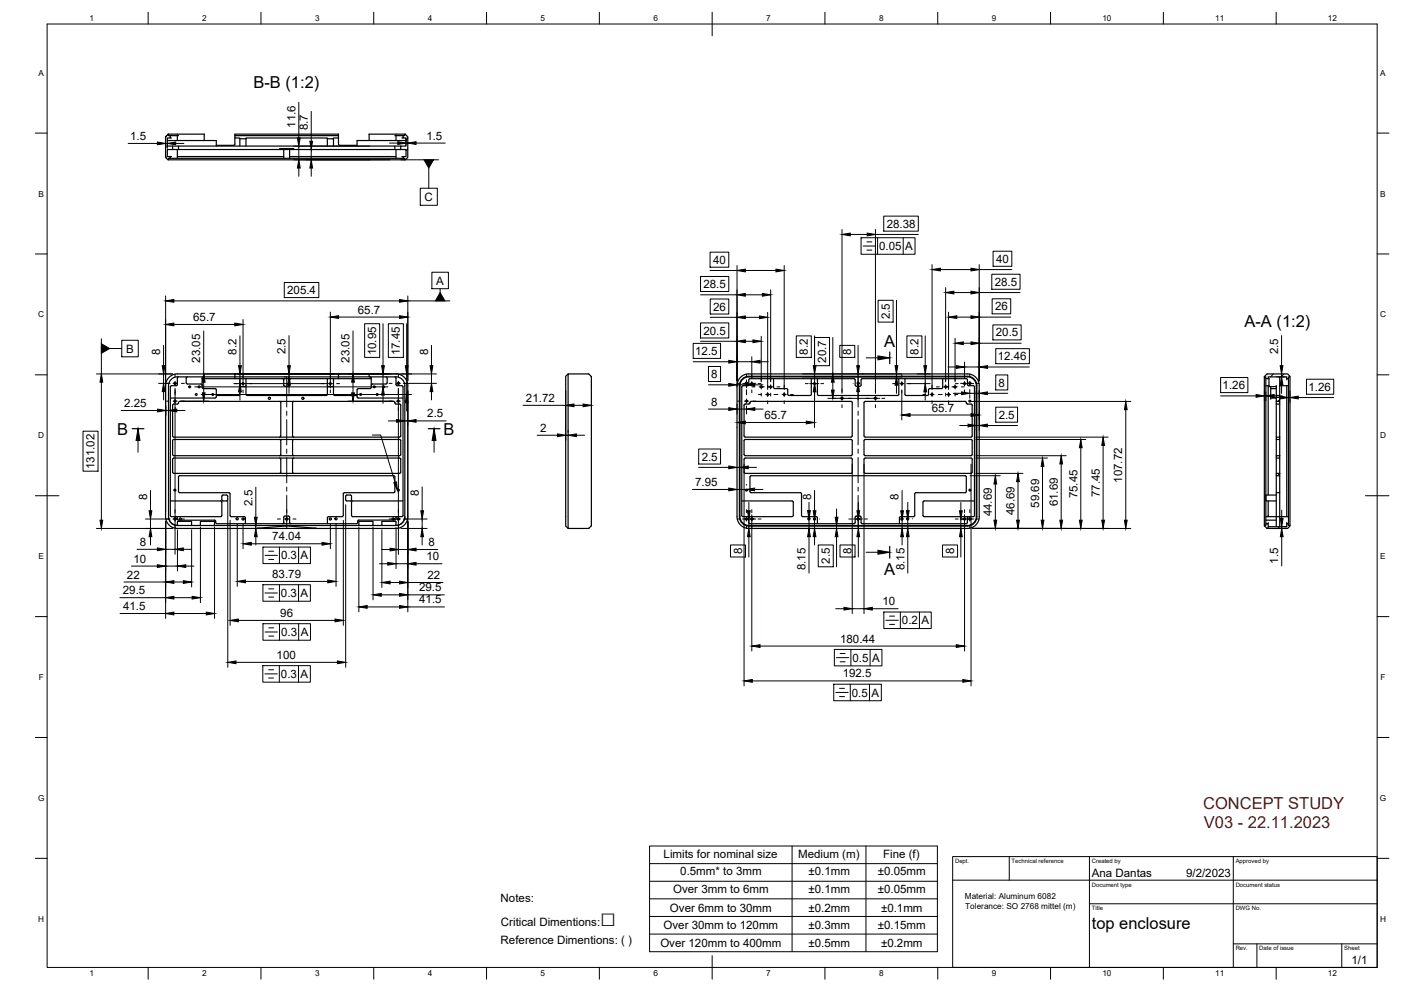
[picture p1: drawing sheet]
<svg xmlns="http://www.w3.org/2000/svg" width="594mm" height="420mm" viewBox="0 0 594 420" stroke-linecap="round" stroke-linejoin="round" font-family="sans-serif">
<defs><g id="words">
<text font-size="11.2" x="254.6" y="392.7">□</text>
<g font-size="7">
<text x="107.5" y="37.2">B-B (1:2)</text>
<text x="527.7" y="138.8">A-A (1:2)</text>
<text x="374.9" y="147.2">A</text>
<text x="49.7" y="184.3">B</text>
<text x="188" y="184.3">B</text>
<text x="374.9" y="243.6">A</text>
<text x="463" y="393.7">top enclosure</text>
</g>
<g font-size="7" fill="#a00">
<text x="510.2" y="342.8">CONCEPT STUDY</text>
<text x="510.5" y="351.2">V03 - 22.11.2023</text>
</g>
<g font-size="4.9">
<text x="55.2" y="59.4">1.5</text>
<text x="125.2" y="54.1" transform="rotate(-90 125.2 54.1)">11.6</text>
<text x="130.5" y="55.2" transform="rotate(-90 130.5 55.2)">8.7</text>
<text x="180.8" y="59.2">1.5</text>
<text x="180" y="85.2">C</text>
<text x="376" y="96.5">28.38</text>
<text x="372.8" y="106">0.05</text>
<text x="383.9" y="106">A</text>
<text x="302.4" y="111.8">40</text>
<text x="422.4" y="111.4">40</text>
<text x="121.8" y="124.7">205.4</text>
<text x="185" y="120.7">A</text>
<text x="298.3" y="122.1">28.5</text>
<text x="421.8" y="121.2">28.5</text>
<text x="302.4" y="131.7">26</text>
<text x="422" y="131.6">26</text>
<text x="81.9" y="136.1">65.7</text>
<text x="151.8" y="133">65.7</text>
<text x="377.3" y="135.3" transform="rotate(-90 377.3 135.3)">2.5</text>
<text x="298.3" y="141.8">20.5</text>
<text x="422.3" y="142.7">20.5</text>
<text x="53.4" y="149.5">B</text>
<text x="67.9" y="150.3" transform="rotate(-90 67.9 150.3)">8</text>
<text x="84.9" y="153.8" transform="rotate(-90 84.9 153.8)">23.05</text>
<text x="100.3" y="150.3" transform="rotate(-90 100.3 150.3)">8.2</text>
<text x="121.1" y="150.3" transform="rotate(-90 121.1 150.3)">2.5</text>
<text x="148.2" y="153.8" transform="rotate(-90 148.2 153.8)">23.05</text>
<text x="159.5" y="150.7" transform="rotate(-90 159.5 150.7)">10.95</text>
<text x="169.6" y="150.7" transform="rotate(-90 169.6 150.7)">17.45</text>
<text x="181.5" y="150.3" transform="rotate(-90 181.5 150.3)">8</text>
<text x="294.8" y="150.5">12.5</text>
<text x="342.6" y="150.3" transform="rotate(-90 342.6 150.3)">8.2</text>
<text x="350.3" y="153.8" transform="rotate(-90 350.3 153.8)">20.7</text>
<text x="361" y="150.3" transform="rotate(-90 361 150.3)">8</text>
<text x="389.5" y="150.3" transform="rotate(-90 389.5 150.3)">8.2</text>
<text x="423.1" y="152.7">12.46</text>
<text x="542" y="150.3" transform="rotate(-90 542 150.3)">2.5</text>
<text x="301.6" y="160.3">8</text>
<text x="423.4" y="163.9">8</text>
<text x="518.5" y="165">1.26</text>
<text x="554.9" y="165.7">1.26</text>
<text x="52.6" y="172.6">2.25</text>
<text x="223" y="170.5">21.72</text>
<text x="301.6" y="172">8</text>
<text x="181.2" y="177">2.5</text>
<text x="324.2" y="177.7">65.7</text>
<text x="395.1" y="174.5">65.7</text>
<text x="423.5" y="177.5">2.5</text>
<text x="229" y="183.1">2</text>
<text x="297.5" y="195.3">2.5</text>
<text x="40.1" y="198.9" transform="rotate(-90 40.1 198.9)">131.02</text>
<text x="294.8" y="206.1">7.95</text>
<text x="475.9" y="204.7" transform="rotate(-90 475.9 204.7)">107.72</text>
<text x="62.4" y="211.8" transform="rotate(-90 62.4 211.8)">8</text>
<text x="107" y="214.5" transform="rotate(-90 107 214.5)">2.5</text>
<text x="177.5" y="210.3" transform="rotate(-90 177.5 210.3)">8</text>
<text x="343.9" y="211.8" transform="rotate(-90 343.9 211.8)">8</text>
<text x="381.1" y="211.8" transform="rotate(-90 381.1 211.8)">8</text>
<text x="440.6" y="215.2" transform="rotate(-90 440.6 215.2)">59.69</text>
<text x="448.5" y="214.7" transform="rotate(-90 448.5 214.7)">61.69</text>
<text x="456.8" y="211.3" transform="rotate(-90 456.8 211.3)">75.45</text>
<text x="466.3" y="210.8" transform="rotate(-90 466.3 210.8)">77.45</text>
<text x="420.6" y="218.9" transform="rotate(-90 420.6 218.9)">44.69</text>
<text x="430.2" y="218.4" transform="rotate(-90 430.2 218.4)">46.69</text>
<text x="59.3" y="231.4">8</text>
<text x="115.5" y="229.1">74.04</text>
<text x="181.7" y="231.5">8</text>
<text x="56.6" y="238.5">10</text>
<text x="119.2" y="237.2">0.3</text>
<text x="127.5" y="237.2">A</text>
<text x="180.8" y="237.6">10</text>
<text x="314.7" y="234.9" transform="rotate(-90 314.7 234.9)">8</text>
<text x="351.9" y="239.1" transform="rotate(-90 351.9 239.1)">2.5</text>
<text x="361.1" y="234.9" transform="rotate(-90 361.1 234.9)">8</text>
<text x="404.6" y="234.9" transform="rotate(-90 404.6 234.9)">8</text>
<text x="542" y="239.1" transform="rotate(-90 542 239.1)">1.5</text>
<text x="53.8" y="245.4">22</text>
<text x="115.4" y="245">83.79</text>
<text x="181.3" y="245.6">22</text>
<text x="341.6" y="241.8" transform="rotate(-90 341.6 241.8)">8.15</text>
<text x="383.5" y="241.8" transform="rotate(-90 383.5 241.8)">8.15</text>
<text x="52.1" y="251.9">29.5</text>
<text x="177.7" y="250.7">29.5</text>
<text x="119.1" y="253.1">0.3</text>
<text x="127.5" y="253.2">A</text>
<text x="177.8" y="255.9">41.5</text>
<text x="374.2" y="256.6">10</text>
<text x="52.2" y="258.7">41.5</text>
<text x="118.9" y="261.6">96</text>
<text x="119.2" y="269.7">0.3</text>
<text x="127.5" y="269.7">A</text>
<text x="382.5" y="264.7">0.2</text>
<text x="390.7" y="264.7">A</text>
<text x="356.3" y="272.5">180.44</text>
<text x="117.3" y="279.4">100</text>
<text x="361.5" y="280.5">0.5</text>
<text x="369.8" y="280.6">A</text>
<text x="119.1" y="287.4">0.3</text>
<text x="127.4" y="287.5">A</text>
<text x="357.3" y="287.2">192.5</text>
<text x="361.2" y="295.3">0.5</text>
<text x="369.6" y="295.3">A</text>
<text x="281.4" y="363.6">Limits for nominal size</text>
<text x="338.4" y="363.6">Medium (m)</text>
<text x="374.5" y="363.6">Fine (f)</text>
<text x="288.5" y="371.1">0.5mm* to 3mm</text>
<text x="342.8" y="371.1">±0.1mm</text>
<text x="372.2" y="371.1">±0.05mm</text>
<text x="463" y="371.7">Ana Dantas</text>
<text x="502.9" y="371.7">9/2/2023</text>
<text x="212.3" y="382.4">Notes:</text>
<text x="285.5" y="378.6">Over 3mm to 6mm</text>
<text x="342.8" y="378.5">±0.1mm</text>
<text x="372.2" y="378.5">±0.05mm</text>
<text x="284.1" y="386.6">Over 6mm to 30mm</text>
<text x="342.8" y="386.5">±0.2mm</text>
<text x="373.6" y="386.5">±0.1mm</text>
<text x="212.4" y="392.7">Critical Dimentions:</text>
<text x="281.4" y="394">Over 30mm to 120mm</text>
<text x="342.8" y="394">±0.3mm</text>
<text x="372.2" y="394">±0.15mm</text>
<text x="212.3" y="400.1">Reference Dimentions: ( )</text>
<text x="280" y="401.5">Over 120mm to 400mm</text>
<text x="342.8" y="401.5">±0.5mm</text>
<text x="373.6" y="401.5">±0.2mm</text>
<text x="573.1" y="408.8">1/1</text>
</g>
<g font-size="3.5">
<text x="37.9" y="8.9">1</text>
<text x="85.8" y="8.9">2</text>
<text x="133.6" y="8.9">3</text>
<text x="181.4" y="8.9">4</text>
<text x="229.3" y="8.9">5</text>
<text x="277.1" y="8.9">6</text>
<text x="324.9" y="8.9">7</text>
<text x="372.7" y="8.9">8</text>
<text x="420.6" y="8.9">9</text>
<text x="467.4" y="8.9">10</text>
<text x="515.3" y="8.9">11</text>
<text x="563.1" y="8.9">12</text>
<text x="16.3" y="32">A</text>
<text x="585.3" y="32">A</text>
<text x="16.3" y="83.3">B</text>
<text x="585.3" y="83.3">B</text>
<text x="16.2" y="134.6">C</text>
<text x="585.2" y="134.6">C</text>
<text x="16.2" y="185.8">D</text>
<text x="585.2" y="185.8">D</text>
<text x="16.3" y="237">E</text>
<text x="585.3" y="237">E</text>
<text x="16.4" y="288.3">F</text>
<text x="585.4" y="288.3">F</text>
<text x="16.1" y="339.6">G</text>
<text x="585.1" y="339.6">G</text>
<text x="409.1" y="381">Material: Aluminum 6082</text>
<text x="409.3" y="385.3">Tolerance: SO 2768 mittel (m)</text>
<text x="16.2" y="390.8">H</text>
<text x="585.2" y="390.8">H</text>
<text x="37.9" y="413.9">1</text>
<text x="85.8" y="413.9">2</text>
<text x="133.6" y="413.9">3</text>
<text x="181.4" y="413.9">4</text>
<text x="229.3" y="413.9">5</text>
<text x="277.1" y="413.9">6</text>
<text x="324.9" y="413.9">7</text>
<text x="372.7" y="413.9">8</text>
<text x="420.6" y="413.9">9</text>
<text x="467.4" y="413.9">10</text>
<text x="515.3" y="413.9">11</text>
<text x="563.1" y="413.9">12</text>
</g>
<g font-size="2.5">
<text x="405" y="366">Dept.</text>
<text x="429" y="366">Technical reference</text>
<text x="463" y="366">Created by</text>
<text x="524" y="366">Approved by</text>
<text x="463" y="376">Document type</text>
<text x="524" y="376">Document status</text>
<text x="463" y="386">Title</text>
<text x="524" y="386">DWG No.</text>
<text x="524" y="403">Rev.</text>
<text x="534" y="403">Date of issue</text>
<text x="570" y="403">Sheet</text>
</g>
</g></defs>
<!-- layer: Visible -->
<g fill="none" stroke="#000" stroke-width=".51">
<path d="M71 59.6h20.7v2.3M71.3 56.9l-.9 .9M71.5 57v.5h.7v1h-1.2v3.4h2.2v1.5h-2.2v3h1.2v.7h-.7v.7l-1.3-1.1 .2-8.9M71.5 57l15.1-.1v2.7M72.2 57.5h3.5M72.2 58.5h.5M75.2 57.5v2.1M99.6 57.5v-.6h43.9v.6M99.6 58.5l-.3 3-7.6 .1M101.7 58.8v-.3h-2.1v-1h43.9v1h-2.1v.3M101.7 58.8h2.6M101.7 58.8v3.1"/>
<path d="M104.3 58.8v-.3h34.5v.3M104.3 58.8v3.1M138.8 58.8h2.6v3.1M138.8 58.8v3.1M143.5 58.5l.3 3 7.6 .1M167.4 57.5h3.5M167.9 57.5v2.1M170.4 58.5h.5M171.7 57v.5h-.8v1h1.3v3.4h-2.3v1.5h2.3v3h-1.3v.7h.8v.7l1.2-1.1-.1-8.9M172.2 59.6h-20.8v2.3M172.8 57.8l-1-.9h-15.3v2.7M71.5 67.8h100.2"/>
<path d="M72.2 66.4h.5M72.2 67.1h98.7M73.2 63.4h45.9M73.2 61.9h96.7M75.2 66.4h45.1M75.2 63.4v3.7M75.7 61.9v1.5M118.6 63h.5M119.1 63h5v.4h-5zM120.3 63.4v3.7M122.8 66.4h45.1M122.8 63.4v3.7"/>
<path d="M124.1 63.4h45.8M124.1 63h.5M167.4 61.9v1.5M167.9 63.4v3.7M170.4 66.4h.5M75.2 159.8h68.3v.7M75.2 158.5h11.4v1.3M75.2 159.8a3.8 3.8 0 0 0-3.7 3.7v55.5a3.8 3.8 0 0 0 3.7 3.8M75.2 158.5a5 5 0 0 0-5 5v55.5a5 5 0 0 0 5 5M75.7 159.8l-.5 .5M79.5 159.8l-.5 .5 .2 2.4 6 .1 .5 .5M86.2 159.8l-.5 .5"/>
<path d="M86.6 158.5h13M99.6 158.5v2h43.9M99.6 158.5h43.9M143.5 158.5v1.3h24.4a3.7 3.7 0 0 1 3.8 3.7M143.5 158.5h13v1.3M156.5 158.5h11.4M156.9 159.8l.5 .5-.1 4.2-.4 .2-5.2 .1-.3 .5v3l.3 .4 19.2 .1M163.7 159.8l.5 .5-.3 2.4-6 .1-.5 .5M167.4 159.8l.5 .5 .1 3 2.4 .2 .5 .5v54.5M167.9 158.5a5 5 0 0 1 5 5v55.5a5 5 0 0 1-5 5h-92.7M240.9 158.5l-1 1v63.6l1 .9M250.7 159.6l-1.3-1.1h-8.5v65.5h8.6l1.2-1"/>
<path d="M250.7 159.6l.1 .1M250.8 159.7v63.2M317.5 158.5h92.7M410.2 158.5a5 5 0 0 1 5 5v55.5a5 5 0 0 1-5 5h-92.7a5 5 0 0 1-5-4.9v-55.6a5 5 0 0 1 5-5M536.1 159.7v63.2M536.2 159.6l1.2-1.1h8.6l1 1.3h-.6v.7h-.8v-.7h-7.8v.7h-1v-.7zM542.6 159.8v7.9M547 159.8v63M75.2 160.3v2.7M75.2 163l-.5 .5-2.2 .1-.3 .4v54.5M85.7 160.5h13.9M85.7 160.3v4"/>
<path d="M85.7 164.2l.5 .6h5.3l.2 .5-.1 3.2-.4 .2-19 .1M101.7 160.5v6.7M101.7 167.2l-.5 .5h-9l-.5-.5M101.7 163.4l.5 .5h1.6l.5-.5M104.3 160.5v6.7l.5 .5h33.5l.5-.5v-6.7M118.6 170.2l.5 .5v14.1l-.5 .5M119.8 160.5l.5 .5M120.3 160.5l.1 3 1.9 .3 .5-.5v-2.8M123.3 160.5l-.5 .5M124.6 170.2l-.5 .5v14.1l.5 .5M138.8 163.4l.5 .5h1.6l.5-.5M141.4 160.5v6.7l.3 .4 9.2 .1 .5-.5"/>
<path d="M143.5 160.5h13.9M167.4 170.7v.1M167.4 170.7l-.5-.5h-90.7l-.8 1-1.7 .1-.5 .5v13l.5 .5h95.7l.5-.5v-13l-.2-.4-2-.2-.3-.4M171.7 163.5v55.6M313.5 163.5v55.6M313.5 163.5a4 4 0 0 1 4-4h92.7a4 4 0 0 1 4 4v55.6a4 4 0 0 1-4 3.9l-92.7 .1a4 4 0 0 1-4-4.1M314.9 160.9l1.2-.8 1.4-.3h92.7a3.7 3.7 0 0 1 3.8 3.7v55.5a3.8 3.8 0 0 1-3.8 3.8h-92.7a3.8 3.8 0 0 1-3.7-3.7v-55.6l.3-1.4zM315.6 171.5l2.2-.3 .7-1h42.6l.3 .5-.1 14.4-.4 .2-45.1-.1-.3-.4zM328 160.5l.1 4 .4 .3h5.3l.2 2.4 .5 .5 9.3-.1 .2-.4v-6.7M346.6 160.5v6.7l.5 .5h33.5M363.1 163.8h1.5M363.1 163.8l-.5-.5v-2.5l-.5-.3h-44.1l-.5 .5-.2 2.5-2.7 .3-.1 54.7"/>
<path d="M364.6 163.8l.5-.5 .1-2.5 .4-.3h44.1l.5 .5 .3 2.5 2.7 .3v54.7M366.5 170.4l.4-.2h42.6l.5 1 2.2 .3v13.6l-.4 .2-45.2-.1-.2-.4zM381.1 160.5v6.7l-.5 .5M383.7 160.5v6.7l.3 .4 9.2 .1M399.7 160.5v4l-.5 .2-5.2 .1-.3 2.6-.5 .3M536.8 160.5v61.5M536.8 163.5h1.3M537.8 163.5v46.4M537.8 160.5h.3v3.4h3.1M538.8 163.9v5.4M538.8 168.8h2.4M538.8 164.8h2.4"/>
<path d="M541.2 167.7h1.4v2.5h-1.4zM541.2 170.2v15.1M541.2 163.4v4.3M541.2 171.3h1.4M542.6 170.2v15.1M542.6 163.5h3.8M545.6 160.5v.5M545.6 163.5v55.6M546.4 160.5v61.5M73.3 194.5l.4-.3h95.7l.5 .5v5.5l-.5 .5h-95.7l-.5-.5zM73.7 193.2h95.7M73.7 186.3h95.7"/>
<path d="M73.7 186.3l-.5 .5v5.9l.5 .5M118.6 194.2l.5 .5v5.5l-.5 .5M118.6 186.3l.5 .5v5.9l-.5 .5M124.6 186.3l-.5 .5v5.9l.5 .5M124.6 194.2l-.5 .5v5.5l.5 .5M169.4 186.3l.5 .5v5.9l-.5 .5M315.6 194.5l.4-.3h44.9l.5 .5v5.5l-.5 .5h-44.9l-.5-.5zM316 193.2h44.9M316 186.3h44.9M316 186.3l-.5 .5v5.9l.5 .5M360.9 186.3l.5 .5v5.9l-.5 .5M366.5 194.5l.4-.3h44.9l.4 .5 .1 5.5-.5 .5h-44.9l-.5-.5z"/>
<path d="M366.9 193.2h44.9M366.9 186.3h44.9M366.9 186.3l-.5 .5v5.9l.5 .5M411.8 186.3l.4 .5 .1 5.9-.5 .5M541.2 185.3h1.4v1h-1.4zM541.2 193.2h1.4v1h-1.4zM541.2 194.2v6.5M541.2 186.3v6.9M542.6 186.3v6.9M542.6 194.2v6.5M71.5 219.4h.1M71.5 219.4l.8 1.9 .9 .9 1.3 .5"/>
<path d="M72.2 218.5l.5 .5 20.9 .1 .5-.6M72.2 212.4l21.6 .1 .3 .4v5.6M74.8 219l.4 .3 .1 .9 .4 .3M76.2 208.9l21.1 .1 .3 .4v9.1M94.1 210.1l2.2-.1 .2 2.1-2.2 .2zM97.6 218.5l.5 .6h5.7l.3 .4v2.5M145.6 218.5l-.5 .5-6 .1-.3 2.9M146.6 210.4v1.5M146.6 211.9l.5 .5h1.5M148.6 209.9h-1.5l-.5 .5M148.6 209.9l.4 .2 .1 1.8-.5 .5M166.9 208.9l-21.1 .1-.2 .4v9.1"/>
<path d="M167.4 202.2v6.2M167.4 202.2l-.5-.5h-90.7l-.5 .5v6.2l.5 .5M167.4 208.4l-.4 .5M168.4 219l-.4 .3-.2 .9-.4 .3h-15.2M170.9 212.4l-21.6 .1-.2 .4v5.6M170.9 218.5l-.5 .5-20.8 .1-.5-.6M171.6 219.4h.1M171.6 219.4l-.7 1.9-1 .9-1.3 .5M171.7 219a3.8 3.8 0 0 1-3.8 3.8h-92.7M314.5 218.5l.5 .5 20.9 .1 .5-.6M314.5 212.4l21.6 .1 .3 .4v5.6M317.1 219l.5 .5"/>
<path d="M317.5 219.5v2.1M318.5 208.9h20.9M318.5 208.9l-.5-.5v-6.2l.5-.5h90.8l.5 .5-.1 6.2-.4 .5M339.4 208.9l.5 .5v9.1M339.9 218.5l.5 .6h6l.2 .4v2.5M363.1 218.8h1.5M363.1 218.8l-.5 .5v2.5l-.5 .2h-44l-.5-.5M364.6 218.8l.5 .2v2.5l.5 .5h44.1l.5-.4 .1-2.3 .4-.3M387.9 218.5l-.5 .5-5.8 .1-.2 2.9M388.4 208.9h20.9M388.4 208.9l-.5 .5v9.1M413.2 212.4l-21.6 .1-.2 .4v5.6"/>
<path d="M413.2 218.5l-.5 .5-20.8 .1-.5-.6M536.8 219.1h9.6M537.8 212.4v6.7M541.2 200.7h1.4v1h-1.4zM541.2 201.7v21.6M541.2 209.9h-4.4v2.5h4.4M541.2 208.9h1.4M542.6 201.7v21.6M75.2 221.3l.3 1.5M75.2 221.3l.3-.3h5.5l.2 .3M81.2 221.3l-.2 1.5M85 221.3v1.2"/>
<path d="M85 222.5l.2 .3M85 221.3l.2-.3h5.5l.3 .3M91 221.3l-.3 1.5M109.5 224h-.5l.9-.1a76.9 76.9 0 0 1 23.9 0l.4 .1h-.6M120.3 221.5l-.5 .5M120.3 222l.1-3 1.9-.2 .5 .5v2.7M122.8 221.5l.5 .5M152.2 221.3l.2 1.5M152.2 220.5l-.5 .2-.1 1.1-.4 .2h-59.2l-.4-.2-.2-1-.4-.3-15.3 .1M158.2 221.3l-.3 1.5M158.2 221.3l-.3-.3h-5.5l-.2 .3M161.9 221.3l.3 1.5"/>
<path d="M167.9 221.3l-.2-.3h-5.5l-.3 .3M167.9 221.3l-.2 1.5M250.8 222.9l-.1 .1M536.8 222h1v1.3h7.8v-1.3h.8v.8h.6v.3l-1 .9h-8.5l-1.3-1.1 .6-.1zM536.8 220.5h4.4M537.8 221.6v.4M545.6 221.6v.4"/>
<circle cx="74.2" cy="162.5" r=".46"/>
<circle cx="74.2" cy="170.1" r=".39"/>
<circle cx="80.5" cy="164" r=".39"/>
<circle cx="83.2" cy="167.2" r=".39"/>
<circle cx="84.5" cy="164" r=".39"/>
<circle cx="90.2" cy="167.2" r=".39"/>
<circle cx="103" cy="162.6" r=".39"/>
<circle cx="114.2" cy="168.9" r=".46"/>
<circle cx="128.4" cy="168.9" r=".46"/>
<circle cx="140.1" cy="162.6" r=".39"/>
<circle cx="152.9" cy="167.2" r=".39"/>
<circle cx="158.7" cy="164" r=".39"/>
<circle cx="159.9" cy="167.2" r=".39"/>
<circle cx="162.7" cy="164" r=".39"/>
<circle cx="168.9" cy="170.1" r=".39"/>
<circle cx="168.9" cy="162.5" r=".46"/>
<circle cx="316.5" cy="162.5" r=".46"/>
<circle cx="316.6" cy="170.1" r=".39"/>
<circle cx="318.8" cy="162.6" r=".39"/>
<circle cx="322.8" cy="164" r=".39"/>
<circle cx="325.5" cy="167.2" r=".39"/>
<circle cx="326.8" cy="164" r=".39"/>
<circle cx="332.5" cy="167.2" r=".39"/>
<circle cx="345.4" cy="162.6" r=".39"/>
<circle cx="357" cy="168.9" r=".46"/>
<circle cx="363.9" cy="162.5" r=".46"/>
<circle cx="371.2" cy="168.9" r=".46"/>
<circle cx="382.4" cy="162.6" r=".39"/>
<circle cx="395.2" cy="167.2" r=".39"/>
<circle cx="401" cy="164" r=".39"/>
<circle cx="402.2" cy="167.2" r=".39"/>
<circle cx="405" cy="164" r=".39"/>
<circle cx="409" cy="162.6" r=".39"/>
<circle cx="411.2" cy="170.1" r=".39"/>
<circle cx="411.2" cy="162.5" r=".46"/>
<circle cx="74.2" cy="207.8" r=".39"/>
<circle cx="100.6" cy="220" r=".46"/>
<circle cx="142.5" cy="220" r=".46"/>
<circle cx="168.9" cy="207.8" r=".39"/>
<circle cx="316.5" cy="207.8" r=".39"/>
<circle cx="343" cy="220" r=".46"/>
<circle cx="384.9" cy="220" r=".46"/>
<circle cx="411.3" cy="207.8" r=".39"/>
<circle cx="74.2" cy="220" r=".46"/>
<circle cx="76.4" cy="220" r=".46"/>
<circle cx="103" cy="220" r=".46"/>
<circle cx="121.6" cy="220" r=".46"/>
<circle cx="140.1" cy="220" r=".46"/>
<circle cx="166.7" cy="220" r=".46"/>
<circle cx="168.9" cy="220" r=".46"/>
<circle cx="316.5" cy="220" r=".46"/>
<circle cx="318.8" cy="220" r=".46"/>
<circle cx="345.4" cy="220" r=".46"/>
<circle cx="363.9" cy="220" r=".46"/>
<circle cx="382.4" cy="220" r=".46"/>
<circle cx="409" cy="220" r=".46"/>
<circle cx="411.2" cy="220" r=".46"/>
</g>
<g fill="#000">
<circle cx="74.5" cy="222.7" r=".25"/>
<circle cx="168.6" cy="222.7" r=".25"/>
</g>
<!-- layer: BORDER -->
<g fill="none" stroke="#000" stroke-width=".42">
<path d="M20 10.2h564v400h-564zM62.8 5.2v5M110.7 5.2v5M158.5 5.2v5M206.3 5.2v5M254.1 5.2v5M302 5.2v10M349.8 5.2v5M397.6 5.2v5M445.5 5.2v5M493.3 5.2v5M541.1 5.2v5"/>
<path d="M15 56.4h5M584 56.4h5M15 107.7h5M584 107.7h5M15 158.9h5M584 158.9h5M15 210.2h10M579 210.2h10M15 261.4h5M584 261.4h5M15 312.7h5M584 312.7h5"/>
<path d="M15 363.9h5M584 363.9h5M62.8 410.2v5M110.7 410.2v5M158.5 410.2v5M206.3 410.2v5M254.1 410.2v5M302 405.2v10M349.8 410.2v5M397.6 410.2v5M445.5 410.2v5M493.3 410.2v5"/>
<path d="M541.1 410.2v5"/>
</g>
<!-- layer: TITLEBLOCK -->
<path d="M404 363.2h180v47h-180zM404 373.2h180M428 363.2v10M462 363.2v47M523 363.2v47M462 383.2h122M523 400.2h61M533 400.2v10M569 400.2v10" fill="none" stroke="#000" stroke-width=".42"/>
<!-- layer: Custom Tables -->
<path d="M275.4 358.7h122.1v44.8h-122.1zM335.9 358.7v44.8M367.2 358.7v44.8M275.4 373.6h122.1M275.4 366.2h122.1M275.4 396h122.1M275.4 388.6h122.1M275.4 381.1h122.1" fill="none" stroke="#000" stroke-width=".42"/>
<!-- layer: Hatching -->
<g fill="none" stroke="#000" stroke-width=".42">
<path d="M71.4 56.9l-1.1 1.2M172.9 58.7l-.7 .7M71 61.8l-.8 .8M71 66.3l-.6 .6M119.2 63l-.1 .1M123.7 63l-.4 .4M172.9 63.1l-.7 .8M540 158.5l-1.3 1.3M544.5 158.5l-1.3 1.3M542.6 169.4l-.8 .8M541.3 193.2l-.1 .1M542.6 200.8l-.9 .9"/>
<path d="M538.1 223.3l-.7 .7M542.6 223.3l-.8 .7"/>
</g>
<!-- layer: Section Lines -->
<path d="M377.3 149.2v5M56 181.8h5M181.6 181.8h5M377.3 231.6v5" fill="none" stroke="#000" stroke-width=".51"/>
<path d="M367.3 151.7h5M58.5 186.8v4.9M184.1 186.8v4.9M367.3 234.1h5" fill="none" stroke="#000" stroke-width=".42"/>
<path d="M372.3 150.9l5 .8-5 .9zM58.5 181.8l.9 5h-1.7zM184.1 181.8l.8 5h-1.7zM372.3 233.3l5 .8-5 .9z" fill="#000" stroke="#000" stroke-width=".42"/>
<!-- layer: FD_Dimensions -->
<g fill="none" stroke="#000" stroke-width=".42">
<path d="M126.7 43.4v15M132 47.2v12.7M172.2 58.5v2.8M54.4 60.8h12.3M70.2 60.8h.8M71 60.6v2.3M74.5 60.8h3.5M124.6 67.8h40.7M124.6 62h32.2M126.7 62v5.8M126.7 71.2v3.5M129.9 63.4h34.9"/>
<path d="M132 63.4v4.4M132 71.2v3.5M165.2 60.7h3.5M172.2 60.7h.7M176.4 60.7h12.4M357 97.3v69.5M360.5 99.4h7.2M371.2 97.3v69.5M371.2 99.4h18.2M374.7 91.6h14.7v6.4h-14.7zM120.5 119.8h14.7v6.4h-14.7zM297.1 117.2h11.9v6.4h-11.9z"/>
<path d="M301.1 106.9h7.9v6.4h-7.9zM301.1 114.7h11.4M312.5 112.6v51.5M316 114.7h13M332.5 112.6v52.6M395.2 112.2v53M398.7 114.3h13M415.2 112.2v49.2M415.2 114.3h13.8M420.6 116.3h11.9v6.3h-11.9zM421.1 106.5h7.9v6.4h-7.9zM70.2 125.5v91.5"/>
<path d="M73.7 127.6h95.7M73.7 137.6h25.9M103.1 135.5v25.9M140.1 132.3v32.1M143.6 134.4h25.8M154.6 137.2h6.4v14.3h-6.4zM162.4 137.2v17.8M164.7 137.2h6.3v14.3h-6.3zM172.4 137.2v17.8M172.9 125.5v35.9M297.1 136.9h11.9v6.4h-11.9zM297.1 125h15.4"/>
<path d="M301.2 126.8h7.8v6.3h-7.8zM301.2 134.5h11.3M316 134.5h6M316 125h7.3M325.5 132.4v32.8M326.8 122.9v39M372.3 127.3h6.4v9.3h-6.4zM380.1 127.3v27.7M401 121.9v40M402.2 132.4v32.8M404.5 124h7.2M405.7 134.5h6"/>
<path d="M415.2 134.5h13.4M415.2 124h17.3M420.7 126.7h7.9v6.4h-7.9zM421 137.8h12v6.3h-12zM40.9 158.5h32.2M69.4 146.4v8.6M69.4 158.5v4M86.4 140.3v18.2M87.1 158.5h1.4M88.7 158.5h96.4M101.7 142.4v12.6M101.7 158.5v4.1"/>
<path d="M120.5 159.8h1.2M122.6 142.3v12.7M122.6 158.5v1.3M149.7 140.3v18.2M162.4 158.5v5.5M172.4 158.5v8.8M183 146.4v8.6M183 158.5v4M293.9 145.6h11.6v6.4h-11.6zM293.9 153.4h15.1M297.1 144.7h15.4M300.4 155.4h5.1v6.4h-5.1z"/>
<path d="M312.5 153.4h6.3M316 144.7h3.3M318.8 151.3v9.2M322.3 153.4h3.5M322.8 142.6v19.3M337.7 142.4h6.3v9.1h-6.3zM340.3 158.5h41.9M340.3 159.8h41.9M345.4 143.1h6.3v11.9h-6.3zM345.4 142.4v12.6M345.4 158.5v4.1M353.1 143.1v15.4"/>
<path d="M356.1 146.4h6.4v5.1h-6.4zM363.9 146.4v8.6M363.9 158.5v4M380.1 158.5v1.3M384.6 142.4h6.3v9.1h-6.3zM388.9 158.5h5.5M392.3 142.4v12.6M392.3 158.5v4.1M402 155.6h3.5M405 143.4v18.5M408.5 145.5h3.2M409 153.5v7"/>
<path d="M409 155.6h6.2M415.2 145.5h17.8M418.7 155.6h17.8M422.2 147.8h14.3v6.4h-14.3zM422.2 159h5.1v6.3h-5.1zM541.3 159.8h3.6M543.4 142.3v12.7M543.4 158.5v1.3M43 162v58.6M51.4 174h15.5M67.3 162.5h4.8M69.4 166v3.5"/>
<path d="M70.4 172.2v3.9M70.4 174h1.1M71.5 171.9v3.1M74.2 164.6v70.4M75 174h3.5M76.3 170.1h12.2M82.6 164h81.9M85.3 167.3h89.2M86.4 162v4.6M99.7 162.6h39.2M101.7 166.1v3.6M122.6 163.3v3.5"/>
<path d="M147.6 170.1h19.2M149.7 162v4.6M162.4 167.5v3.5M164.7 178.5h3.5M168.9 164.6v70.5M171 162.5h14.1M171.7 178.5h1.2M172.4 170.8v3.5M172.9 165.7v93.7M176.4 178.5h12.8M183 166v3.5M221.8 171.9h18.1"/>
<path d="M239.9 165.7v20.9M243.4 171.9h3.9M300.4 173.4h8.6M300.4 163.2h8.6M312.5 171.3v4.2M312.5 173.4h4M312.5 163.2h4M316 179.1h25.9M316.5 161.1v3.3M316.5 172.2v3.3M320 163.2h3.5M320.1 173.4h3.5"/>
<path d="M343.3 162.6h3.9M345.4 164.7v16.5M351 168.9h22.1M353.1 162v3.4M361.8 162.5h.1M363.9 166v3.5M380.1 163.3v3.5M382.4 165.6v12.5M384.5 162.6h9.9M385.9 176h25.8M392.3 166.1v3.6M404.2 166.8h3.5"/>
<path d="M411.2 167.3v1.5M411.2 166.8h4M411.4 170.2h68.1M414 165.7v16.8M415.2 165.7v16.8M418.7 166.8h8.6M422.2 172.6h9.3v6.4h-9.3zM477.4 173.7v46.9M517.6 160.1h11.5v6.4h-11.5zM517.6 167.9h15M536.2 165.7v4.2M536.2 167.9h.6"/>
<path d="M536.8 166.1v3.8M539.4 168.6h3.5M540.3 167.9h3.5M543.4 163.3v3.5M546.4 166.1v4.5M546.4 168.6h.6M547 165.7v4.9M550.5 168.6h15.1M554 160.8h11.6v6.4h-11.6zM35.2 182.8h6.4v17h-6.4zM227.8 184.5h8.6M239.9 184.5h1"/>
<path d="M240.9 182.4v.9M244.4 184.5h3.5M296.3 190.4h9.2v6.3h-9.2zM296.3 198.2h12.7M312.5 181.2h.1M312.5 198.2h1.3M315.5 196.8v94M317.3 198.2h3.5M361.4 196.8v63.4M366.4 196.8v63.4M407 180.4h3.5M411.8 196.8v94"/>
<path d="M413.9 194.2h30.3M413.9 193.2h38.2M413.9 186.3h46.5M413.9 185.3h56M414 180.4h1.2M418.7 180.4h12.8M442.1 197.7v22.9M450 196.7v23.9M458.3 189.8v30.8M467.8 188.8v31.8M63.8 207.9v8.7M96.6 212.5v70.4"/>
<path d="M108.5 206.5v12.8M146.6 214v68.9M179 206.4v10.2M293.6 207.5h15.4M312.5 207.5h4M316.5 205.4v.3M317.5 213v3.6M318.8 218.2v57.8M320 207.5h3.5M343 213v3.5M343 220v4M345.1 220h.1"/>
<path d="M345.4 207.9v8.7M354.7 215.8v3.5M364 213v3.6M382.5 207.9v8.7M384.9 213v3.5M384.9 220v4M386.9 220h.1M407.4 213v3.6M409 218.2v57.8M411.4 201.7h12.8M413.9 200.7h19.9M422.1 205.2v15.4"/>
<path d="M431.7 204.2v16.4M543.5 216.3v3.5M40.9 224h32.2M58.1 232.9h8.6M61.7 220h10.4M63.8 220v4M63.8 227.5v3.6M70.2 221.1v41.1M70.2 232.9h4M75.2 224.6v17.5M77.7 232.9h3.5M81.3 224.6v24.3"/>
<path d="M85 223.4v32.1M91 223.4v38.8M97.6 220.6v44.5M100.6 222.1v26.5M103.1 222.1v10.5M106.6 230.5h30M108.5 222.8v1.2M108.5 227.5v3.6M110.2 224h.4M110.2 222.8h.4M140.1 222.1v10.5M142.5 222.1v26.5"/>
<path d="M145.6 220.6v44.5M152.2 223.4v36M158.2 223.4v30.9M160.9 239h3.5M161.9 233h3.5M161.9 224.6v24.5M167.9 223.6v17.5M167.9 239h5M168.9 233h4M170 224h11.1M171 220h10.1M176.4 233h9.2"/>
<path d="M176.4 239h11M179 220v4M179 227.5v3.6M309.8 231.1h6.3v5.1h-6.3zM317.5 220v4M317.5 227.5v8.7M318.6 220h1M319.6 224h25.5M343 227.5v15.5M345.4 220v4M345.4 227.5v3.6M347 231.1h6.3v9.2h-6.3z"/>
<path d="M347.5 220h.1M354.7 222.8v1.2M354.7 227.5v12.8M356.2 231.1h6.4v5.1h-6.4zM361.9 220h3.8M364 220v4M364 227.5v8.7M382.5 220v4M382.5 227.5v3.6M382.8 224h25.3M384.5 220h.1M384.9 227.5v15.5"/>
<path d="M399.7 231.1h6.3v5.1h-6.3zM407.1 220h2.4M407.4 220v4M407.4 227.5v8.7M412.3 224h67.2M543.5 223.3v.7M543.5 227.5v12.4M544.7 223.3h.9M50.8 253.4h19.4M52.6 246.8h17.6M55.8 240h10.9M70.2 240h5"/>
<path d="M73.7 246.8h4M73.7 253.4h7.8M78.8 240h3.5M104.1 246.5h34.9M155.7 257.3h13.7M161.7 252.2h7.7M165.4 247h4M172.9 247h14.9M172.9 252.2h15.5M172.9 257.3h15.6M354.4 258.1h3.5M361.4 258.1h5"/>
<path d="M369.9 258.1h11M50.9 260.1h19.3M73.7 260.1h13.8M101.1 263h41M322.3 273.9h83.2M100.1 280.8h43M319 288.7h89.3"/>
</g>
<g fill="#000" stroke="#000" stroke-width=".42">
<path d="M126.1 58.4h1.2l-.6 3.6zM131.4 59.9h1.1l-.5 3.5zM66.7 60.2l3.5 .6-3.5 .6zM71 60.8l3.5-.6v1.2zM126.7 67.8l.6 3.4h-1.2zM132 67.8l.5 3.4h-1.1zM168.7 60.1l3.5 .6-3.5 .5zM172.9 60.7l3.5-.6v1.1zM357 99.4l3.5-.6v1.2zM367.7 98.8l3.5 .6-3.5 .6zM312.5 114.7l3.5-.6v1.2zM329 114.1l3.5 .6-3.5 .6z"/>
<path d="M395.2 114.3l3.5-.6v1.2zM411.7 113.7l3.5 .6-3.5 .6zM70.2 127.6l3.5-.6v1.1zM70.2 137.6l3.5-.6v1.2zM99.6 137l3.5 .6-3.5 .6zM140.1 134.4l3.5-.5v1.1zM169.4 127l3.5 .6-3.5 .5zM169.4 133.9l3.5 .5-3.5 .6zM312.5 134.5l3.5-.6v1.2zM312.5 125l3.5-.6v1.2zM322 133.9l3.5 .6-3.5 .6zM323.3 124.4l3.5 .6-3.5 .6z"/>
<path d="M401 124l3.5-.5v1.1zM402.2 134.5l3.5-.6v1.1zM411.7 133.9l3.5 .6-3.5 .5zM411.7 123.5l3.5 .5-3.5 .6zM68.8 155h1.2l-.6 3.5zM101.2 155h1.1l-.6 3.5zM122 155h1.1l-.5 3.5zM161.8 155h1.2l-.6 3.5zM171.9 155h1.1l-.6 3.5zM182.4 155h1.1l-.5 3.5zM309 152.8l3.5 .6-3.5 .5zM312.5 144.7l3.5-.6v1.2z"/>
<path d="M319.3 144.1l3.5 .6-3.5 .6zM318.8 153.4l3.5-.6v1.1zM344.8 155h1.2l-.6 3.5zM363.3 155h1.1l-.5 3.5zM379.5 155h1.2l-.6 3.5zM391.8 155h1.1l-.6 3.5zM405.5 155l3.5 .6-3.5 .6zM405 145.5l3.5-.6v1.2zM411.7 144.9l3.5 .6-3.5 .6zM415.2 155.6l3.5-.6v1.2zM542.8 155h1.2l-.6 3.5zM43 158.5l.6 3.5h-1.2z"/>
<path d="M66.9 173.5l3.5 .5-3.5 .6zM69.4 162.5l.6 3.5h-1.2zM71.5 174l3.5-.5v1.1zM85.8 166.6h1.2l-.6 3.5zM86.4 158.5l.6 3.5h-1.2zM101.7 162.6l.6 3.5h-1.1zM122.6 159.8l.5 3.5h-1.1zM149.1 166.6h1.2l-.6 3.5zM149.7 158.5l.6 3.5h-1.2zM162.4 164l.6 3.5h-1.2zM168.2 177.9l3.5 .6-3.5 .5zM172.4 167.3l.6 3.5h-1.1z"/>
<path d="M172.9 178.5l3.5-.6v1.1zM183 162.5l.5 3.5h-1.1zM239.9 171.9l3.5-.6v1.1zM247.3 171.3l3.5 .6-3.5 .5zM309 172.8l3.5 .6-3.5 .6zM309 162.6l3.5 .6-3.5 .5zM312.5 179.1l3.5-.6v1.2zM316.5 163.2l3.5-.6v1.1zM316.5 173.4l3.6-.6v1.2zM341.9 178.5l3.5 .6-3.5 .6zM345.4 162.6l.6 3.5h-1.2zM352.6 165.4h1.1l-.6 3.5z"/>
<path d="M353.1 158.5l.6 3.5h-1.1zM363.9 162.5l.5 3.5h-1.1zM380.1 159.8l.6 3.5h-1.2zM382.4 176l3.5-.6v1.2zM392.3 162.6l.6 3.5h-1.1zM407.7 166.2l3.5 .6-3.5 .5zM410.5 179.8l3.5 .6-3.5 .6zM411.7 175.4l3.5 .6-3.5 .6zM415.2 166.8l3.5-.6v1.1zM415.2 180.4l3.5-.6v1.2zM477.4 170.2l.6 3.5h-1.2zM532.6 167.3l3.6 .6-3.6 .5z"/>
<path d="M536.8 167.9l3.5-.6v1.1zM543.4 159.8l.6 3.5h-1.2zM542.9 168l3.5 .6-3.5 .5zM547 168.6l3.5-.6v1.1zM236.4 184l3.5 .5-3.5 .6zM240.9 184.5l3.5-.5v1.1zM309 197.6l3.5 .6-3.5 .5zM313.8 198.2l3.5-.6v1.1zM442.1 194.2l.6 3.5h-1.2zM450 193.2l.6 3.5h-1.2zM458.3 186.3l.6 3.5h-1.2zM467.8 185.3l.6 3.5h-1.2z"/>
<path d="M63.2 216.6h1.2l-.6 3.4zM107.9 219.3h1.2l-.6 3.5zM178.4 216.6h1.2l-.6 3.4zM309 206.9l3.5 .6-3.5 .6zM316.9 216.6h1.2l-.6 3.4zM316.5 207.5l3.5-.6v1.2zM342.5 216.5h1.1l-.6 3.5zM344.8 216.6h1.2l-.6 3.4zM354.2 219.3h1.1l-.6 3.5zM363.4 216.6h1.1l-.5 3.4zM381.9 216.6h1.2l-.6 3.4zM384.3 216.5h1.2l-.6 3.5z"/>
<path d="M406.9 216.6h1.1l-.6 3.4zM422.1 201.7l.5 3.5h-1.1zM431.7 200.7l.5 3.5h-1.1zM542.9 219.8h1.2l-.6 3.5zM42.4 220.6h1.2l-.6 3.4zM63.8 224l.6 3.5h-1.2zM66.7 232.3l3.5 .6-3.5 .6zM66.7 239.4l3.5 .6-3.5 .6zM74.2 232.9l3.5-.6v1.2zM75.2 240l3.6-.6v1.2zM103.1 230.5l3.5-.5v1.1zM108.5 224l.6 3.5h-1.2z"/>
<path d="M136.6 230l3.5 .5-3.5 .6zM164.4 238.4l3.5 .6-3.5 .6zM165.4 232.4l3.5 .6-3.5 .6zM172.9 233l3.5-.6v1.2zM172.9 239l3.5-.6v1.2zM179 224l.6 3.5h-1.2zM317.5 224l.6 3.5h-1.2zM343 224l.6 3.5h-1.1zM345.4 224l.6 3.5h-1.2zM354.7 224l.6 3.5h-1.1zM364 224l.5 3.5h-1.1zM382.5 224l.6 3.5h-1.2z"/>
<path d="M384.9 224l.6 3.5h-1.2zM407.4 224l.6 3.5h-1.1zM421.5 220.6h1.1l-.5 3.4zM431.1 220.6h1.1l-.5 3.4zM441.5 220.6h1.2l-.6 3.4zM449.4 220.6h1.2l-.6 3.4zM457.7 220.6h1.2l-.6 3.4zM467.2 220.6h1.2l-.6 3.4zM476.8 220.6h1.2l-.6 3.4zM543.5 224l.6 3.5h-1.2zM70.2 246.8l3.5-.6v1.2zM70.2 253.4l3.5-.6v1.2z"/>
<path d="M70.2 260.1l3.5-.6v1.2zM77.7 246.2l3.6 .6-3.6 .6zM81.5 252.8l3.5 .6-3.5 .6zM87.5 259.5l3.5 .6-3.5 .6zM100.6 246.5l3.5-.6v1.2zM139 245.9l3.5 .6-3.5 .6zM152.2 257.3l3.5-.6v1.2zM158.2 252.2l3.5-.6v1.2zM161.9 247l3.5-.6v1.2zM169.4 246.4l3.5 .6-3.5 .6zM169.4 251.6l3.5 .6-3.5 .6zM169.4 256.7l3.5 .6-3.5 .6z"/>
<path d="M357.9 257.5l3.5 .6-3.5 .6zM366.4 258.1l3.5-.6v1.2zM97.6 263l3.5-.6v1.2zM142.1 262.4l3.5 .6-3.5 .6zM318.8 273.9l3.5-.6v1.2zM405.5 273.3l3.5 .6-3.5 .6zM96.6 280.8l3.5-.6v1.2zM143.1 280.2l3.5 .6-3.5 .6zM315.5 288.7l3.5-.6v1.2zM408.3 288.1l3.5 .6-3.5 .6z"/>
</g>
<g fill="none" stroke="#000" stroke-width=".42">
<path d="M170 67.8h15.9M178.2 79.8h7.2v7.2h-7.2zM181.8 71.2v8.6M183.1 115.4h7v7h-7zM365.1 100.8h22.9v7h-22.9zM366 104.3h5.2M367.6 102.6h2.1M367.6 106h2.1M372.1 100.8v7M383 100.8v7M169.4 127.6h21.4M186.6 122.4v1.7"/>
<path d="M43 143.7v18.3M46.5 147.8h5.1M51.6 144.3h7v7h-7zM111.5 231.9h20.1v7.1h-20.1zM112.4 235.5h5.2M114 233.7h2.1M114 237.2h2.1M118.5 231.9v7.1M126.6 231.9v7.1M111.5 247.9h20.1v7h-20.1zM112.4 251.4h5.2M113.9 249.7h2.1"/>
<path d="M113.9 253.2h2.1M118.5 247.9v7M126.6 247.9v7M374.8 259.5h20.1v7h-20.1zM381.8 259.5v7M389.9 259.5v7M111.5 264.4h20.2v7h-20.2zM112.4 267.9h5.2M114 266.2h2.1M114 269.7h2.1M118.5 264.4v7M126.6 264.4v7"/>
<path d="M353.8 275.3h20.2v7h-20.2zM354.7 278.8h5.2M356.3 277.1h2.1M360.8 275.3v7M369 275.3v7M375.6 263h5.3M377.2 261.2h2.1M377.2 264.7h2.1M111.4 282.2h20.2v7h-20.2zM112.3 285.7h5.3M113.9 284h2.1M113.9 287.5h2.1"/>
<path d="M118.4 282.2v7M126.6 282.2v7M353.5 290.1h20.2v7h-20.2zM354.4 293.6h5.3M356 291.8h2.1M356 295.3h2.1M356.3 280.6h2.1M360.6 290.1v7M368.7 290.1v7"/>
</g>
<path d="M179.8 67.8h4l-2 3.4zM186.6 124.1l2.1 3.5h-4.1zM43 145.8l3.5 2-3.5 2z" fill="#000" stroke="#000" stroke-width=".42"/>
<!-- layer: Smart Centers -->
<g fill="none" stroke="#000" stroke-width=".42">
<path d="M74.2 158.6v1.3M103.1 158.8v1.2M140.1 158.8v1.2M168.9 158.6v1.3M316.5 158.6v1.3M318.8 158.8v1.2M345.4 158.8v1.2M382.4 158.8v1.2M409 158.8v1.2M411.2 158.6v1.3M70.3 162.5h1.2M70.4 170.1h1.2"/>
<path d="M73.3 162.5h1.8M73.4 170.1h1.7M74.2 161.6v1.8M74.2 165.2l.1 2.2M74.3 169.2v1.8M74.3 172.7v1.3M76.9 162.5h1.3M76.9 170.1h1.2M99.2 162.6h1.2M102.2 162.6h1.7M103.1 161.8v1.7M103.1 165.3v1.2"/>
<path d="M105.7 162.6h1.3M121.6 160v12.6M121.6 174.3v1.8M121.6 177.9v10.7M136.2 162.6h1.2M139.2 162.6h1.8M140.1 161.8v1.7M140.1 165.3v1.2M142.7 162.6h1.3M165 162.5h1.2M165 170.1h1.2M168 170.1h1.8"/>
<path d="M168 162.5h1.8M168.9 166.2v1.2M168.9 169.2v1.8M168.9 172.7v1.3M168.9 161.6v1.8M168.9 165.2v1.3M171.6 170.1h1.2M171.6 162.5h1.3M312.6 162.5h1.3M312.7 170.1h1.2M314.9 162.6h1.2M315.6 162.5h1.8"/>
<path d="M315.7 170.1h1.8M316.5 161.6v1.8M316.5 165.2v2.2M316.5 169.2v1.8M316.5 172.7v1.3M317.9 162.6h1.8M318.8 161.8v1.7M318.8 165.3v1.2M318.9 164h1.2M319.2 162.5h1.3M319.2 170.1h1.3M321.5 162.6h1.2"/>
<path d="M321.6 167.3h1.3M321.9 164h2.2M322.8 160.1v1.2M322.8 163.1v1.8M322.8 166.7v1.2M324.6 167.3h1.8M325.5 164h2.2M325.5 163.4v1.2M325.5 166.4v1.7M325.5 169.9v1.3M326.8 160.1v1.2M326.8 163.1v1.8"/>
<path d="M326.8 166.7v1.2M328.2 167.3h1.7M329.5 164h1.2M331.6 167.3h1.8M332.5 163.4v1.2M332.5 166.4v1.7M332.5 169.9v1.3M335.2 167.3h1.2M341.5 162.6h1.2M344.5 162.6h1.8M345.4 161.8v1.7M345.4 165.3v1.2"/>
<path d="M348.1 162.6h1.2M353.1 168.9h1.3M356.2 168.9h1.7M357 164.9v1.3M357 168v1.8M357 171.6v1.2M359.7 168.9h1.3M363.9 160v12.6M363.9 174.3v1.8M363.9 177.9v10.7M367.3 168.9h1.3M370.3 168.9h1.8"/>
<path d="M371.2 165v1.2M371.2 168v1.8M371.2 171.6v1.2M373.9 168.9h1.3M378.5 162.6h1.2M381.5 162.6h1.8M382.4 161.8v1.7M382.4 165.3v1.2M385.1 162.6h1.2M391.3 167.3h1.3M394.3 167.3h1.8M395.2 163.4v1.2"/>
<path d="M395.2 166.4v1.7M395.2 169.9v1.3M397.1 164h1.2M397.9 167.3h1.6M400.1 164h2.2M401 160.1v1.2M401 163.1v1.8M401 166.7v1.2M401.3 167.3h1.8M402.2 163.4v1.2M402.2 166.4v1.7M402.2 169.9v1.3"/>
<path d="M403.6 164h2.3M404.9 167.3h1.2M405 160.1v1.2M405 163.1v1.8M405 166.7v1.2M405.1 162.6h1.2M407.3 162.5h1.3M407.6 164h1.3M408.1 162.6h1.8M409 161.8v1.7M409 165.3v1.2M410.3 162.5h1.8"/>
<path d="M411.2 161.6v1.8M411.2 165.2v1.3M411.7 162.6h1.2M413.9 162.5h1.3M121.6 190.4v1.8M121.6 194v10.7M363.9 190.4v1.8M363.9 194v10.7M74.2 216.1v1.3M74.2 219.2v1.7M121.6 206.5v1.8M121.6 210v12.5"/>
<path d="M168.9 216.1v1.3M168.9 219.2v1.7M316.5 216.1v1.3M316.5 219.2v1.7M318.8 216.1v1.3M318.8 219.2v1.7M363.9 206.5v1.8M363.9 210v12.5M409 216.1v1.3M409 219.2v1.7M411.2 216.1v1.3M411.2 219.2v1.7"/>
<path d="M70.3 220h1.2M73.3 220h1.8M74.2 222.7v1.3M76.9 220h1.3M117.6 220h1.3M120.7 220h1.8M121.6 222.7v1.3M124.2 220h1.3M165 220h1.2M168 220h1.8M168.9 222.7v1.3M171.6 220h1.3"/>
<path d="M312.6 220h1.3M314.8 220h2.6M316.5 222.7v1.3M317.9 220h2.6M318.8 222.7v1.3M321.5 220h1.2M359.9 220h1.3M363 220h1.8M363.9 222.7v1.3M366.6 220h1.2M405 220h1.3M407.3 220h2.6"/>
<path d="M409 222.7v1.3M410.3 220h2.6M411.2 222.7v1.3M413.9 220h1.3"/>
</g>
<!-- layer: Leaders -->
<path d="M167 204.7l1.1-.4 .5 3.5z" fill="#000" stroke="#000" stroke-width=".42"/>
<path d="M157.9 184.4h3.5l6.1 20.1" fill="none" stroke="#000" stroke-width=".42"/>
<use href="#words"/>
</svg>
